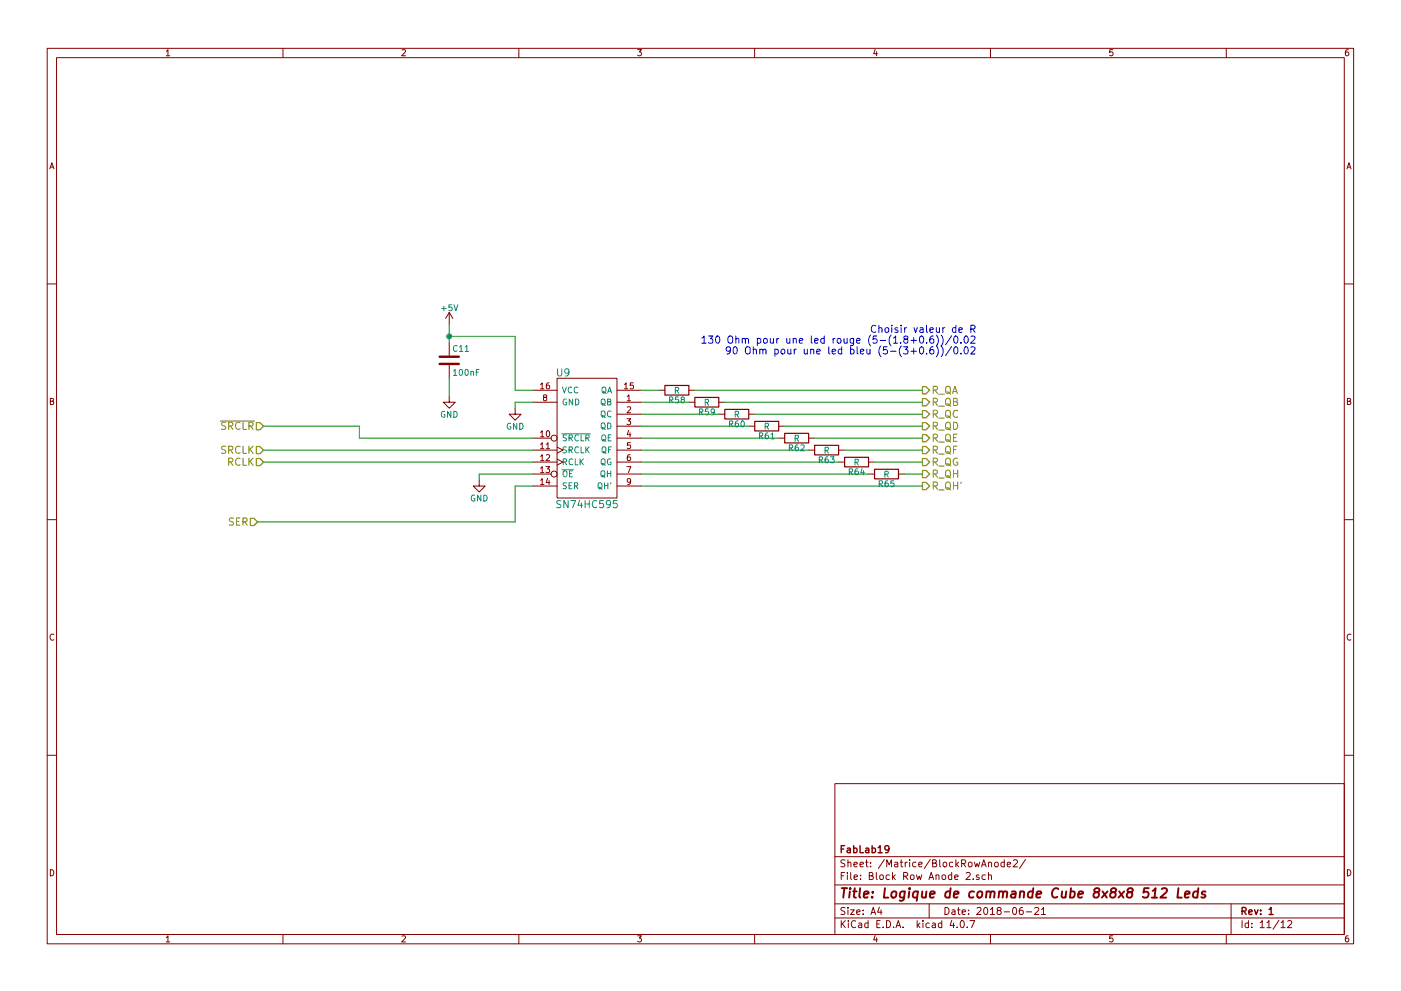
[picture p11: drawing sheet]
<svg xmlns="http://www.w3.org/2000/svg" width="297mm" height="210mm" viewBox="0 0 297 210" stroke-linecap="round" stroke-linejoin="round" font-family="sans-serif">
<g fill="none" stroke="#840000" stroke-width=".21">
<path d="M10 10.3h277v189.9h-277zM12 12.2h273v186.1h-273zM35.3 10.9l.3-.4v1.3M35.3 11.8h.7M60 10.3v1.9M85.2 10.6l.5-.1 .3 .4-.8 .9h.8M110 10.3v1.9M135.2 10.5h.8l-.4 .5 .3 .1 .1 .2-.1 .4-.2 .1-.5-.1M160 10.3v1.9M185.5 10.5l-.3 .9h.8M185.9 11v.8M210 10.3v1.9"/>
<path d="M235.9 10.5h-.6v.6h.6l.1 .5-.3 .2-.4-.1M260 10.3v1.9M285.9 10.5l-.4 .1-.2 .2-.1 .8 .3 .2 .4-.1 .1-.4-.1-.2-.4-.1-.3 .3M10.6 35.8l.4-1.3 .4 1.3M10.7 35.5h.6M285.6 35.8l.4-1.3 .4 1.3M285.7 35.5h.6M10 60.2h2M95.2 66.3v2.5M95.2 72.6v2.8M95.2 77.5v2.8M95.2 66.3l-.7 1.3"/>
<path d="M95.2 66.3l.8 1.3M285 60.2h2M10.7 85.1h.5l.1-.5-.6-.1v1.3h.5l.2-.4-.3-.3M95.2 84.1v1.2h1.3l-1.3 1.3-1.2-1.3h1.2M109.2 86.6v1.3h1.3l-1.3 1.2-1.3-1.2h1.3M113 85.3h5.1M113 93h3.8M113 95.5h5.1M113 98h5.1M113 82.8h5.1M114.6 91.7l.4-.3v1.3M114.6 94.3l.4-.4v1.3"/>
<path d="M114.6 96.8l.4-.3v1.2M114.6 99.4l.4-.4v1.3M114.6 81.6l.4-.4v1.3M114.6 92.7h.7M114.6 95.2h.7M114.6 97.7h.7M114.6 82.5h.7M115.4 84.3l-.2-.2 .1-.2h.6v.3l-.6 .1-.1 .3 .1 .3 .1 .1h.3l.2-.2v-.4l-.2-.1M115.7 99h.8l-.4 .5 .4 .1v.5l-.2 .2-.6-.2M115.8 94.3l.4-.4v1.3M115.8 96.6l.5-.1 .2 .3-.8 .9h.8M115.8 95.2h.7"/>
<path d="M115.9 91.5l.2-.1a.67 .67 0 0 1 .5 .6 .67 .67 0 0 1-.5 .7l-.3-.5zM116.4 81.2l-.3 .1-.2 .2-.1 .7 .3 .3 .4-.1-.1-.6-.3-.1-.3 .2M118.1 80.3h12.7v25.4h-12.7zM118.1 94.9l1.3 .6-1.3 .6M118.1 97.4l1.3 .6-1.3 .7M130.8 85.3h5.1M130.8 87.9h5.1M130.8 90.4h5.1M130.8 93h5.1M130.8 95.5h5.1M130.8 98h5.1M130.8 82.8h5.1"/>
<path d="M132.4 81.6l.3-.4v1.3M132.4 82.5h.7M132.9 88.8h.8l-.4 .5 .4 .1v.6l-.2 .1-.6-.1M132.9 99h.9l-.6 1.3M133 84.1l.3-.3v1.2M133 86.4l.5-.1 .2 .4-.8 .9h.8M133 85h.7M133.3 91.3l-.3 .9h.8M133.6 96.5h-.4l-.2 .3v.7l.2 .2 .5-.1-.1-.6-.4-.1-.2 .3M133.6 91.8v.9M133.7 93.9h-.7v.6h.7v.6l-.2 .1-.5-.1M134.3 81.2h-.6l-.1 .6h.7v.6l-.2 .1-.5-.1"/>
<path d="M139.7 82.8h1.3M146 85.3h1.3M146 82.8h1.3M152.4 85.3h1.3M152.4 87.9h1.3M158.7 87.9h1.3M158.7 90.4h1.3M165.1 90.4h1.3M165.1 93h1.3M171.4 93h1.3M171.4 95.5h1.3M177.8 95.5h1.3"/>
<path d="M177.8 98h1.3M184.1 98h1.3M285.7 85.1h.5l.1-.5-.6-.1v1.3h.5l.2-.4-.3-.3M10 110.3h2M101.6 101.8v1.3h1.3l-1.3 1.3-1.3-1.3h1.3M113 100.6h3.8M113 103.1h5.1M114.6 101.9l.4-.4v1.3M114.6 100.3h.7M114.6 102.8h.7M116.1 101.5l-.3 .9h.8M116.4 101.9v.9"/>
<path d="M130.8 100.6h5.1M130.8 103.1h5.1M133.7 102.1l-.2 .2h-.4l-.1-.7 .5-.1 .2 .3v.7l-.4 .3h-.2M184.1 100.6h1.3M190.5 100.6h1.3M285 110.3h2M11.4 134.6a.58 .58 0 0 0-.8 .6 .58 .58 0 0 0 .8 .5M286.4 134.6a.58 .58 0 0 0-.8 .6 .58 .58 0 0 0 .8 .5M10 160.2h2M177 166.3h108v32h-108zM285 160.2h2M10.7 184.5a.65 .65 0 0 1 .7 .7 .65 .65 0 0 1-.7 .6z"/>
<path d="M35.3 198.9l.3-.4v1.3M35.3 199.8h.7M60 198.3v1.9M85.2 198.6l.5-.1 .3 .4-.8 .9h.8M110 198.3v1.9M135.2 198.5h.8l-.4 .5 .3 .1 .1 .2-.1 .4-.2 .1-.5-.1M160 198.3v1.9M177 194.8h108M177 191.8h108M177 187.8h108M177 181.8h108M178.4 195.3v1.5"/>
<path d="M178.4 185.8h.5M178.6 196l.6 .8M179.1 185.1h-.7v1.5M179.1 192.6l-.5-.1-.3 .3 .1 .3 .7 .4v.4l-.2 .1-.6-.1M179.1 182.5l-.5-.1-.3 .3 .1 .3 .7 .4v.4l-.2 .1-.6-.1M179.2 195.3l-.8 .9M179.7 185.1v.2M179.7 185.6v1M179.8 192.5v.2M179.8 183.1l.2-.2 .4 .1v.9M179.8 182.4v1.5M179.8 193v1"/>
<path d="M179.9 195.3v.2M179.9 195.8v1M180.3 193h.8l-.8 1h.8M180.4 185.1v1.3l.2 .2M181.1 183.4l.7-.1-.1-.3-.4-.1-.2 .2v.7h.6M181.1 186.1l.7-.1-.1-.3-.4-.1-.2 .2 .1 .7h.5M181.4 195.5a.71 .71 0 0 0-1 .5 .71 .71 0 0 0 .8 .8l.2-.1M181.6 193.5l.7-.1v-.3l-.4-.1-.3 .2 .1 .7h.6M182.1 195.9h.6v.9M182.3 183.4l.8-.1-.1-.3-.4-.1-.3 .2 .1 .7h.6M182.4 186.5v.1M182.4 185.7v.1"/>
<path d="M182.7 196.2l-.7 .3 .2 .3 .5-.1M183 193.9v.1M183 193.1v.1M183.5 182.9h.6M183.7 182.4v1.3l.4 .2M184 195.9l-.4-.1-.3 .3 .1 .6 .2 .1 .4-.1M184 195.3v1.5M184.3 185.8l.7-.1v-.4l-.2-.2h-.5v1.5h.6l.2-.1 .1-.4-.4-.3M184.6 183.8v.1M184.6 183v.1M184.7 194l.4-1.5 .5 1.5M184.8 193.6h.7"/>
<path d="M185.5 198.5l-.3 .9h.8M185.8 185.1v1.3l.2 .2M185.9 199v.8M185.9 196h.5M186.4 192.5l-.3 1h.9M186.6 185.7l.2-.1 .4 .1 .1 .6-.1 .2-.4 .1-.2-.1zM186.6 195.3h-.7v1.5h.7M186.8 193v1M187.2 196.7v.1M187.5 182.3l-1.3 2M188 195.3a.76 .76 0 0 1 .8 .8 .76 .76 0 0 1-.8 .7zM188 183.9v-1.5l.5 1.1 .5-1.1v1.5"/>
<path d="M188.6 185.7l-.5-.1-.2 .3v.6l.2 .1 .5-.1M189.2 185.1v1.5M189.4 186l.4 .6M189.5 196.7v.1M189.7 183h.6v.9M189.8 185.6l-.6 .6M190 196.8l.4-1.5 .6 1.5M190.1 196.4h.7M190.3 183.3l-.7 .3 .3 .3 .4-.1M190.9 182.9h.5M191.1 182.4v1.3l.3 .2M191.5 196.7v.1"/>
<path d="M191.6 185.9l.7-.1 .2-.2-.1-.3-.2-.2h-.6v1.5M191.9 182.9v1M191.9 185.9l.6 .7M192.4 182.9l-.5 .3M192.9 182.4v.2M192.9 182.9v1M193.1 185.7l.2-.1 .4 .1 .1 .6-.1 .2-.4 .1-.2-.1zM194.2 183l-.4-.1-.3 .3 .1 .6 .2 .1 .4-.1M194.3 185.6l.3 1 .3-.7 .2 .7 .3-1M194.5 195.3v1.5M194.6 196.3l.4 .5M194.8 183.4l.7-.1v-.3l-.5-.1-.2 .2 .1 .7h.6"/>
<path d="M195 195.8l-.5 .6M195.7 195.3v.2M195.7 195.8v1M197 186.6l.4-1.5 .5 1.5M197 191.8v3M197 195.9l-.4-.1-.3 .3 .1 .6 .2 .1 .4-.1M197.1 186.2h.7M197.2 182.3l-1.2 2M197.7 195.9h.6v.9M197.7 183.1l.8-.1v-.4l-.3-.2h-.5v1.5h.6l.2-.1 .1-.4-.4-.3M198.3 196.2l-.7 .3 .2 .3 .5-.1M198.5 185.7l.2-.1 .3 .1 .1 .9"/>
<path d="M198.5 185.6v1M199.2 182.4v1.3l.2 .2M199.7 195.9l-.5-.1-.2 .3v.6l.2 .1 .5-.1M199.7 195.3v1.5M199.8 185.7l.2-.1 .4 .1 .1 .6-.1 .2-.4 .1-.2-.1zM200 183.1l.2-.2 .5 .2v.5l-.1 .2-.4 .1-.2-.1zM200.4 192.5a.76 .76 0 0 1 .8 .8 .76 .76 0 0 1-.8 .7zM201.8 185.7l-.5-.1-.2 .3v.6l.2 .1 .5-.1M201.8 185.1v1.5M201.8 195.2l-.4 1.1h1M201.9 193.1h.5l.1 .9M202 183l-.4-.1-.3 .3 .1 .6 .2 .1 .4-.1"/>
<path d="M202.2 195.8v1M202.4 186.1l.7-.1v-.3l-.5-.1-.2 .2 .1 .7h.6M202.5 193.4l-.7 .3 .2 .3 .5-.1M202.7 182.4v1.5M202.8 183.4l.5 .5M202.9 196.7v.1M203 193h.6M203.2 192.5v1.3l.4 .2M203.3 182.9l-.6 .6M203.8 195.4l.1-.1a.8 .8 0 0 1 .6 .8 .8 .8 0 0 1-.6 .7 .97 .97 0 0 1-.1-1.4zM203.9 183.2l.7-.1 .1-.2v-.3l-.2-.2h-.6v1.5M204 193.5l.7-.1-.1-.3-.4-.1-.2 .2 .1 .7h.5"/>
<path d="M204.2 183.2l.5 .7M204.9 185.3l.5-.2 .3 .4-.9 1.1h.9M205.1 196.7v.1M205.4 193.9v.1M205.4 193.1v.1M205.4 183.1l.2-.2 .4 .2 .1 .5-.1 .2-.4 .1-.2-.1zM205.6 195.3h1.1l-.7 1.5M206.3 186.5v.1M206.6 182.9l.3 1 .3-.7 .2 .7 .3-1M207.1 192.7l.6-.2 .3 .5-.9 1h.9M207.6 185.7l-.4-.1-.2 .2 .1 .2 .5 .2v.3h-.6M208.1 183.9l.5-1.5 .5 1.5"/>
<path d="M208.2 183.5h.7M208.7 192.7l.2-.2a.8 .8 0 0 1 .5 .8 .8 .8 0 0 1-.5 .7l-.3-.5zM208.9 185.7l-.4-.1-.3 .3 .1 .6 .2 .1 .4-.1M209.6 185.7l.2-.1 .4 .1v.9M209.6 185.1v1.5M209.6 183.1l.2-.2 .4 .1v.9M209.6 182.9v1M210 193l.4-.5v1.5M210 194h.8M210 198.3v1.9M210.9 183.1l.3-.2 .4 .2 .1 .5-.2 .2-.3 .1-.3-.1zM211.7 193.2l-.3-.3 .1-.2 .2-.2 .4 .1 .2 .2-.1 .2-.5 .2-.3 .3v.2l.3 .3h.3l.3-.3v-.2l-.3-.3"/>
<path d="M212.9 193.5h1.1M212.9 183l-.4-.1-.3 .3 .1 .6 .2 .1 .4-.1M212.9 182.4v1.5M213.6 183.4l.7-.1-.1-.3-.4-.1-.2 .2v.7h.6M214.8 192.7l.2-.2a.8 .8 0 0 1 .6 .8 .8 .8 0 0 1-.6 .7l-.3-.5zM214.9 182.6l.5-.2 .3 .4-.9 1.1h.9M216.8 192.5l-.4 .1a1.11 1.11 0 0 0-.1 1.3l.4 .1 .2-.1 .1-.5-.3-.3-.4 .1-.2 .2M217.4 182.3l-1.2 2M217.6 193.5h1.1M219.4 192.7l.6-.2 .2 .5-.9 1h.9M220.8 193l.4-.5v1.5M220.8 194h.9"/>
<path d="M235.9 198.5h-.6v.7l.6-.1 .1 .5-.3 .2-.4-.1M260 198.3v1.9M261 191.8v6.5M263.3 195.3v1.5M264.7 195.9l-.4-.1-.3 .3 .1 .6 .2 .1 .4-.1M264.7 195.3v1.5M265.4 196.7v.1M265.4 195.9v.1M267.2 195.8l.4-.5v1.5M267.2 196.8h.8M268.6 195.8l.4-.5v1.5M268.6 196.8h.9"/>
<path d="M271.2 195.2l-1.3 2M271.6 195.8l.4-.5v1.5M271.6 196.8h.9M273 195.5l.6-.2 .3 .5-1 1h1M285.7 184.5a.65 .65 0 0 1 .7 .7 .65 .65 0 0 1-.7 .6zM285.9 198.5l-.4 .1-.2 .3-.1 .7 .3 .2 .4-.1 .1-.4-.1-.2-.4-.1-.3 .3"/>
<circle cx="117.5" cy="93" r=".63"/>
<circle cx="117.5" cy="100.6" r=".63"/>
</g>
<g fill="none" stroke="#840000" stroke-width=".3">
<path d="M179.1 179.4h-.7v1.5M181 179.4v1.5M182.3 179.4v1.5h.8M184.9 179.4v1.5M186.2 179.9l.4-.5v1.5M178.4 180.1h.5M179.7 180h.5l.1 .9M180.3 180.3l-.7 .3 .2 .3 .5-.1M181 180l.4-.1 .3 .3-.1 .6h-.6M183.6 180h.5l.1 .9M184.2 180.3l-.7 .3 .2 .3 .5-.1M184.9 180l.4-.1 .3 .3-.1 .6h-.6"/>
<path d="M186.2 180.9h.8M188.5 180.1l-.3 .3h-.3l-.3-.3v-.4l.3-.3h.3l.3 .3a1.01 1.01 0 0 1-.5 1.2h-.2M263.3 193.3l.8-.1 .1-.2-.1-.3-.2-.2h-.6v1.5M263.7 193.3l.5 .7M264.8 193.5l.7-.1-.1-.3-.4-.1-.2 .2v.7h.6M266 193l.3 1 .4-1M267.3 193.9v.1M267.3 193.1v.1M269.1 193l.4-.5v1.5M269.1 194h.8"/>
</g>
<g fill="none" stroke="#840000" stroke-width=".41">
<path d="M178.5 188.4h1.1M179 188.4l-.2 2M180.2 189.1l-.2 1.3M180.3 188.4l-.1 .2 .2-.1-.1-.1-.1 .2M180.9 189.1h.7M181.2 188.4l-.2 1.8 .1 .1 .4 .1M182.4 188.4l-.2 1.8 .2 .2M183.2 189.8l.9-.2v-.4l-.6-.1-.3 .3v.9h.7M184.9 190.3v.1M185.1 189.2l-.1 .2-.1-.1 .2-.1-.1 .2M187.6 188.4l-.2 2h.9M189.2 189.3l.3-.2 .5 .2v.8l-.4 .3-.6-.1z"/>
<path d="M191.8 189.1l-.3 1.8a.53 .53 0 0 1-.7 .1M191.8 189.2l-.2-.1a.67 .67 0 0 0-.8 .4v.8l.3 .1 .6-.1M192.8 189.1l-.2 1.3M192.9 188.4l-.1 .2 .2-.1-.1-.1-.1 .2M194.6 189.2l-.2-.1a.67 .67 0 0 0-.8 .4v.8l.3 .1 .6-.1M194.6 189.1l-.2 2M195.6 189.1l-.1 1.2 .5 .1 .3-.1M196.4 189.1l-.1 1.3M197.2 189.8l1-.2-.1-.4-.6-.1-.3 .3v.9h.8M201.5 189.2l-.2-.1a.67 .67 0 0 0-.8 .4v.8l.2 .1 .6-.1M201.5 188.4l-.2 2M202.2 189.8l1-.2v-.4l-.6-.1-.3 .3v.9h.7"/>
<path d="M206.5 189.2l-.2-.1a.67 .67 0 0 0-.8 .4v.8l.3 .1 .6-.1M207.4 189.3l.3-.2 .5 .2v.8l-.4 .3-.6-.1zM209.2 189.3l.3-.2 .5 .1-.1 1.2M209.2 189.1l-.2 1.3M210 189.4a.52 .52 0 0 1 .8-.2v1.2M211.8 189.3l.3-.2 .5 .1v1.2M211.9 189.1l-.2 1.3M212.7 189.4a.52 .52 0 0 1 .8-.2l-.1 1.2M214.5 189.2h.8l-.1 1.2M215.3 189.6l-.7 .1a.4 .4 0 0 0-.3 .3 .4 .4 0 0 0 .3 .4l.6-.1M216.3 189.3l.3-.2 .5 .1-.1 1.2M216.3 189.1l-.1 1.3"/>
<path d="M219 189.2l-.2-.1a.67 .67 0 0 0-.8 .4v.8l.3 .1 .5-.1M219.1 188.4l-.3 2M219.8 189.8l1-.2-.1-.4-.6-.1-.3 .3v.9h.7M224.4 188.6a.87 .87 0 0 0-1 0 .87 .87 0 0 0-.4 1 .69 .69 0 0 0 .3 .8 .69 .69 0 0 0 .9-.1M225.2 189.1l-.1 1.2 .5 .1 .3-.1M226.1 189.1l-.2 1.3M227 189.2l.6-.1 .2 .2-.1 1a.67 .67 0 0 1-.9 0M227.1 188.4l-.3 2M228.6 189.8l1-.2v-.4l-.6-.1-.3 .3v.9h.7M232.3 189.3l-.2-.2-.1-.3a.66 .66 0 0 1 1-.3l.1 .3-.1 .3-.7 .2-.4 .4v.6l.7 .1a.68 .68 0 0 0 .3-1l-.2-.1M233.8 189.1l.9 1.3M234.8 189.1l-1.2 1.3"/>
<path d="M235.8 189.3l-.2-.2-.1-.3a.66 .66 0 0 1 1-.3l.2 .3-.2 .3-.7 .2-.4 .4v.6l.7 .1a.68 .68 0 0 0 .3-1l-.2-.1M237.3 189.1l.9 1.3M238.4 189.1l-1.3 1.3M239.4 189.3l-.3-.2v-.3a.66 .66 0 0 1 1-.3l.1 .3-.1 .3-.7 .2-.5 .4 .1 .6 .6 .1a.68 .68 0 0 0 .4-1l-.2-.1M243.6 188.4h-1l-.2 1 .3-.2 .7 .1 .1 .3-.2 .7-.2 .1h-.5l-.3-.1M244.2 190.4h1.1M244.4 189l.6-.6-.2 2M246.3 188.6l.3-.2h.5l.2 .1 .1 .5-1.4 1.4h1.2M249.9 188.4l-.3 2h1M251.2 189.8l1-.2v-.4l-.6-.1-.3 .3v.9h.7M254 189.2l-.2-.1a.67 .67 0 0 0-.8 .4v.8l.3 .1 .5-.1M254.1 188.4l-.3 2"/>
<path d="M255.6 189.2l-.5-.1-.3 .4 .2 .3 .5 .1 .1 .3-.2 .1h-.7"/>
</g>
<g fill="none" stroke="#008484" stroke-width=".21">
<path d="M93.6 65.5h1M94.1 65v.9M95.8 64.7h-.6l-.1 .5h.7v.6l-.2 .1-.5-.1M96.1 78.7l.4-.3v1.2M96.1 79.6h.8M96.2 64.7l.4 1.2 .5-1.2M96.9 73.4a.56 .56 0 0 0-.8 .5 .56 .56 0 0 0 .8 .5M97.4 73.7l.4-.4v1.3M97.4 74.6h.7M97.5 78.5l.1-.1a.67 .67 0 0 1 .5 .6 .67 .67 0 0 1-.5 .6l-.2-.4zM98.6 73.7l.4-.4v1.3M98.6 74.6h.7"/>
<path d="M98.7 78.5l.2-.1a.67 .67 0 0 1 .4 .6 .67 .67 0 0 1-.4 .6l-.3-.4zM99.8 78.9l.2-.1 .3 .1 .1 .7M99.8 78.8v.8M101 79h.4M101.6 78.4h-.6v1.2M118.2 78.3v1.2l.3 .3h.3l.3-.3v-1.2M120.6 78.9l-.3 .3h-.3l-.3-.3 .1-.5 .5-.1a.96 .96 0 0 1-.1 1.5h-.3M94.3 87.3a.59 .59 0 0 0-.7 .6 .59 .59 0 0 0 .7 .6v-.5h-.2M95.6 87.3v1.2l-.7-1.2v1.2M96.2 87.3a.64 .64 0 0 1 .7 .6 .64 .64 0 0 1-.7 .6zM108.3 89.9a.59 .59 0 0 0-.8 .5 .59 .59 0 0 0 .8 .6v-.5h-.2M109.6 89.8v1.3l-.7-1.3v1.3"/>
<path d="M110.2 89.8a.64 .64 0 0 1 .7 .6 .64 .64 0 0 1-.7 .7zM119.1 92h6.1M119.1 99.7h2.5M119.3 82.1l.4 1.3 .4-1.3M119.4 98l.6-.1 .1-.4-.7-.1v1.2M119.7 98l.4 .6M120.1 84.7a.59 .59 0 0 0-.7 .6 .59 .59 0 0 0 .7 .5v-.4h-.2M120.1 92.3h-.6l-.1 .5a.54 .54 0 0 1 .6 .6l-.1 .1h-.5M120.1 94.9h-.6l-.1 .4a.54 .54 0 0 1 .6 .7l-.1 .1-.5-.1M120.6 92.9h.7v-.5l-.7-.1v1.2M120.6 95.5l.7-.1v-.5l-.7-.1v1.3M121 92.9l.4 .6"/>
<path d="M121 95.5l.4 .6M121.2 82.2a.56 .56 0 0 0-.7 .5 .56 .56 0 0 0 .7 .6M121.4 99.9h-.6v1.3h.6M121.4 84.7v1.2l-.7-1.2v1.2M121.4 97.5a.56 .56 0 0 0-.8 .5 .56 .56 0 0 0 .8 .5M122 97.4v1.2h.6M122 84.7a.64 .64 0 0 1 .7 .6 .64 .64 0 0 1-.7 .6zM122.5 82.2a.56 .56 0 0 0-.8 .5 .56 .56 0 0 0 .8 .6M122.6 92.4a.56 .56 0 0 0-.7 .5 .56 .56 0 0 0 .7 .5M122.6 94.9a.56 .56 0 0 0-.7 .5 .56 .56 0 0 0 .7 .6M123 97.4v1.2M123.2 97.9l.5 .7"/>
<path d="M123.2 92.3v1.2h.6M123.2 94.8v1.3h.6M123.7 97.4l-.7 .7M124.2 92.9h.6l.1-.5-.7-.1v1.2M124.2 94.8v1.3M124.4 95.3l.5 .8M124.5 92.9l.4 .6M124.9 94.8l-.7 .7M127.5 84.8l.2-.1h.4l.2 .8a.42 .42 0 0 1-.2 .4 .42 .42 0 0 1-.5-.1l-.1-.3zM127.5 87.4l.2-.2h.4l.2 .8a.42 .42 0 0 1-.2 .4 .42 .42 0 0 1-.5 0l-.1-.4zM127.5 89.9l.2-.2 .4 .1 .2 .8a.42 .42 0 0 1-.2 .4 .42 .42 0 0 1-.5-.1l-.1-.3zM127.5 97.5l.2-.1h.4l.2 .8a.42 .42 0 0 1-.2 .4 .42 .42 0 0 1-.5-.1l-.1-.3z"/>
<path d="M127.6 92.5l.3-.2h.3l.2 .8a.42 .42 0 0 1-.2 .4 .42 .42 0 0 1-.4 0l-.2-.4zM127.7 85.6l.6 .4M127.7 88.2l.6 .4M127.7 90.7l.6 .4M127.7 95l.2-.2 .4 .1 .2 .8a.42 .42 0 0 1-.2 .3 .42 .42 0 0 1-.5 0l-.2-.3zM127.7 98.3l.6 .4M127.7 82.3l.2-.2 .4 .1 .2 .8a.42 .42 0 0 1-.2 .3 .42 .42 0 0 1-.5 0l-.2-.3zM127.8 93.2l.7 .4M127.9 95.8l.6 .4M127.9 83.1l.6 .4M128.8 99.9v1.3M128.8 85.2l.6-.1v-.3l-.6-.1v1.2h.5l.2-.4-.2-.3"/>
<path d="M128.8 89.7a.64 .64 0 0 1 .7 .7 .64 .64 0 0 1-.7 .6zM128.8 83.4l.4-1.3 .5 1.3M129 92.9h.4M129 83h.5M129 95.4h.4M129.5 97.4a.59 .59 0 0 0-.7 .6 .59 .59 0 0 0 .7 .5v-.4h-.2M129.5 99.9v1.3M129.5 87.3a.56 .56 0 0 0-.7 .5 .56 .56 0 0 0 .7 .5M129.6 92.3h-.6v1.2h.6M129.6 94.8h-.6v1.3M142 84.9l.6-.1v-.5l-.6-.1v1.3M142.3 84.9l.4 .6"/>
<path d="M143.2 82.8h.6v-.5l-.6-.1v1.3M143.5 82.8l.4 .7M143.8 84.2h-.6v.6h.6v.6l-.1 .1-.5-.1M144.6 84.8l-.2-.3v-.2h.7v.3l-.6 .2-.1 .2v.4l.2 .1h.3l.2-.3v-.3l-.2-.1M148.3 87.4l.6-.1 .1-.4-.7-.1v1.2M148.6 87.4l.4 .6M149.5 85.4l.6-.1 .1-.5-.7-.1v1.3M149.8 85.4l.4 .6M150.2 86.8h-.6l-.1 .5h.7v.6l-.2 .1-.5-.1M151.5 87.3l-.3 .2h-.3l-.1-.6 .4-.1 .3 .2-.1 .7-.3 .3h-.2M154.7 90l.6-.1v-.5l-.6-.1v1.3M155 90l.4 .6"/>
<path d="M155.9 87.9h.6v-.5l-.6-.1v1.2M156.2 87.9l.4 .6M156.5 89.3l-.4 .1-.2 .2v.7l.2 .3 .4-.2v-.6h-.4l-.2 .2M157.2 89.4l.2-.1a.67 .67 0 0 1 .4 .6 .67 .67 0 0 1-.4 .7l-.3-.5zM161 92.5l.6-.1 .1-.5-.7-.1v1.3M161.3 92.5l.4 .6M162.2 90.5l.6-.1 .1-.5-.7-.1v1.3M162.5 90.5l.4 .6M162.8 91.8l-.3 .1-.2 .2-.1 .8 .3 .2 .4-.1-.1-.6-.3-.1-.3 .3M163.4 92.2l.4-.4v1.3M163.4 93.1h.8M167.4 95h.6v-.5l-.6-.1v1.3"/>
<path d="M167.7 95l.4 .7M168.6 93l.6-.1v-.4l-.6-.2v1.3M168.9 93l.4 .6M169.2 94.4h-.4l-.2 .3v.7l.2 .3 .4-.2v-.6h-.4l-.2 .2M169.8 94.5l.5-.1 .2 .3-.8 1h.8M173.7 97.6l.6-.1 .1-.5-.7-.1v1.3M174 97.6l.4 .6M174.9 95.5h.6l.1-.5-.7-.1v1.3M175.2 95.5l.4 .7M175.5 96.9l-.3 .1-.2 .2-.1 .7 .3 .3 .4-.1-.1-.6-.3-.1-.3 .2M176.1 96.9h.8l-.5 .5 .4 .1v.6l-.2 .1-.5-.1M181.3 98.1l.6-.1v-.5l-.6-.1v1.3"/>
<path d="M181.6 98.1l.4 .6M181.9 99.5h-.4l-.2 .3v.7l.2 .2 .4-.1v-.6l-.4-.1-.2 .3M182.8 99.4l-.3 .9h.8M183.1 99.9v.8M100.6 105.1a.59 .59 0 0 0-.7 .6 .59 .59 0 0 0 .7 .5l.1-.4h-.2M102 105v1.3l-.8-1.3v1.3M102.6 105a.64 .64 0 0 1 .7 .7 .64 .64 0 0 1-.7 .6zM118.9 106.3l-.6-.1-.2 .1v.5l.7 .3 .1 .3-.3 .3-.6-.1M119.4 100.1l.3-.2h.3l.2 .8a.42 .42 0 0 1-.2 .4 .42 .42 0 0 1-.4 0l-.2-.4zM120.1 102.5h-.6l-.1 .4a.54 .54 0 0 1 .6 .7l-.1 .1-.5-.1M120.4 106.2v1.5l-.8-1.5v1.5M120.6 103h.5"/>
<path d="M120.8 100.5h.4M121 106.2h1l-.6 1.5M121.3 102.4h-.7v1.3h.7M121.8 103.1l.6-.1 .1-.5-.7-.1v1.3M122.1 103.1l.4 .6M122.9 106.1l-.4 1.1h1M123.3 106.7v1M124.1 106.2v1.5M124.1 106.9h.8M124.9 106.2v1.5M126.5 106.3a.72 .72 0 0 0-1 .5 .72 .72 0 0 0 .7 .9l.3-.1M126.8 102.6l.3-.2 .4 .1 .1 .8a.42 .42 0 0 1-.2 .4 .42 .42 0 0 1-.4-.1l-.2-.3z"/>
<path d="M127 103.4l.7 .4M127.5 100.1l.2-.2h.4l.1 .8a.42 .42 0 0 1-.2 .4 .42 .42 0 0 1-.4 0l-.2-.4zM127.6 100.9l.7 .4M127.9 106.2h-.7l-.1 .7 .2-.1 .5 .1 .2 .5-.3 .3-.6-.1M128.2 102.4v1.3M128.2 103h.7M128.8 100.5h.7M128.9 102.4v1.3M129.4 106.9l-.3 .2h-.2l-.4-.2 .1-.6 .5-.1a.96 .96 0 0 1-.1 1.5h-.3M129.5 102.4l-.1 .3M130.8 106.2h-.7l-.1 .7 .2-.1 .5 .1 .2 .5-.3 .3-.6-.1M180.1 100.1l.6-.1v-.4l-.6-.1v1.2"/>
<path d="M180.4 100.1l.4 .6M186.4 102.7l.6-.1 .1-.5-.7-.1v1.3M186.7 102.7l.4 .6M187.6 100.6h.6l.1-.5-.7-.1v1.2M187.9 100.6l.4 .6M188.2 102l-.3 .1-.2 .2-.1 .7 .3 .3 .4-.2-.1-.6h-.3l-.3 .2M189.5 102h-.6l-.1 .6h.7v.5l-.2 .2-.5-.2"/>
</g>
<path d="M93.2 77.2h4.1M93.2 75.7h4.1" fill="none" stroke="#840000" stroke-width=".51"/>
<g fill="none" stroke="#848400" stroke-width=".21">
<path d="M46.7 89.3h7.2M47.9 94.7h-.6l-.3 .1v.4l.7 .3 .2 .4-.4 .3-.5-.1M47.9 89.7l-.6-.1-.3 .3 .1 .3 .7 .3v.5l-.3 .1-.5-.1M48.5 95.5l.7-.1 .2-.2-.1-.4-.2-.1h-.6v1.5M48.5 98l.7-.1 .2-.2-.1-.3-.2-.2h-.6v1.5M48.5 90.4l.7-.1 .2-.2-.1-.4-.2-.1h-.6v1.5M48.9 95.5l.5 .7M48.9 98l.5 .7M48.9 90.4l.5 .7M50.9 94.8a.72 .72 0 0 0-1 .5 .72 .72 0 0 0 .7 .9l.3-.2M50.9 97.4a.72 .72 0 0 0-1 .4 .72 .72 0 0 0 .7 .9l.3-.1M50.9 89.7a.72 .72 0 0 0-1 .5 .72 .72 0 0 0 .7 .9l.3-.1"/>
<path d="M51.5 94.7v1.5h.8M51.5 97.2v1.5h.8M51.5 89.6v1.5h.8M52.8 90.4l.7-.1 .2-.2-.1-.4-.2-.1h-.6v1.5M52.8 94.7v1.5M52.8 97.2v1.5M53 95.3l.7 .9M53 97.9l.7 .8M53.2 90.4l.5 .7M53.7 94.7l-.9 .8M53.7 97.2l-.9 .9M197.9 82.8l.7-.1 .2-.2-.1-.4-.2-.1h-.6v1.5"/>
<path d="M197.9 85.3l.7-.1 .2-.2-.1-.3-.2-.2h-.6v1.5M197.9 87.9l.7-.1 .2-.3-.1-.3-.2-.2h-.6v1.6M197.9 90.4l.7-.1 .2-.2-.1-.4-.2-.1h-.6v1.5M197.9 92.9h.7l.2-.3-.1-.3-.2-.2h-.6v1.5M197.9 95.5l.7-.1 .2-.2-.1-.4-.2-.1h-.6v1.5M197.9 98l.7-.1 .2-.2-.1-.3-.2-.2h-.6v1.5M198.2 82.8l.6 .7M198.2 85.3l.6 .7M198.2 87.9l.6 .7M198.2 90.4l.6 .7M198.2 92.9l.6 .7M198.2 95.5l.6 .7"/>
<path d="M198.2 98l.6 .7M199 83.6h1.2M199 86.2h1.2M199 88.7h1.2M199 91.3h1.2M199 93.8h1.2M199 96.3h1.2M199 98.9h1.2M200.6 82.2a.5 .5 0 0 1 .5-.2 .5 .5 0 0 1 .4 .5l-.1 .8-.3 .2a.53 .53 0 0 1-.6-.5zM200.6 84.7a.5 .5 0 0 1 .5-.2 .5 .5 0 0 1 .4 .5l-.1 .8-.3 .2a.53 .53 0 0 1-.6-.5zM200.6 87.3a.5 .5 0 0 1 .5-.3 .5 .5 0 0 1 .4 .5l-.1 .9-.3 .2a.53 .53 0 0 1-.6-.5zM200.6 92.3a.5 .5 0 0 1 .5-.2 .5 .5 0 0 1 .4 .5l-.1 .8-.3 .2a.53 .53 0 0 1-.6-.5z"/>
<path d="M200.6 94.9a.5 .5 0 0 1 .5-.2 .5 .5 0 0 1 .4 .5l-.1 .8-.3 .2a.53 .53 0 0 1-.6-.5zM200.6 97.4a.5 .5 0 0 1 .5-.2 .5 .5 0 0 1 .4 .5l-.1 .8-.3 .2a.53 .53 0 0 1-.6-.5zM200.6 100a.5 .5 0 0 1 .5-.3 .5 .5 0 0 1 .4 .5l-.1 .9-.3 .2a.53 .53 0 0 1-.6-.5zM200.7 89.7a.5 .5 0 0 1 .5-.1 .5 .5 0 0 1 .3 .5l-.1 .8-.3 .2a.53 .53 0 0 1-.6-.5v-.5zM200.8 83.1l.8 .5M200.8 85.7l.8 .5M200.8 88.2l.8 .5M200.8 90.7l.8 .6M200.8 93.3l.8 .5M200.8 95.8l.8 .5M200.8 98.4l.8 .5M202 83.5l.5-1.5 .5 1.5"/>
<path d="M202.1 83.1h.7M202.2 85.2h.6l.2-.3-.1-.2-.7-.2v1.5h.5l.3-.3v-.2l-.3-.3M202.2 89.6a.77 .77 0 0 1 .9 .7 .77 .77 0 0 1-.9 .8zM202.2 92.9h.5M202.2 95.4h.5M202.2 99.7v1.6M202.9 92.1h-.7v1.5h.7M202.9 94.7h-.7v1.5M203 97.3a.71 .71 0 0 0-.9 .7 .71 .71 0 0 0 .9 .6v-.5h-.3M203 87.2a.72 .72 0 0 0-1 .5 .72 .72 0 0 0 .7 .9l.3-.2M203 99.7v1.6M49.5 110l-.6-.1-.3 .3 .2 .4 .6 .2v.5l-.2 .1-.6-.1"/>
<path d="M50.1 110.6h.5M50.9 109.9h-.8v1.5h.8M51.5 110.7l.7-.1 .2-.2-.1-.3-.2-.2h-.6v1.5M51.9 110.7l.5 .7M197.9 100.6l.7-.1 .2-.3-.1-.3-.2-.2h-.6v1.6M197.9 103.1l.7-.1 .2-.2-.1-.4-.2-.1h-.6v1.5M198.2 100.6l.6 .7M198.2 103.1l.6 .7M199 101.4h1.2M199 104h1.2M200.6 102.5a.5 .5 0 0 1 .5-.2 .5 .5 0 0 1 .4 .5l-.1 .8-.3 .2a.53 .53 0 0 1-.6-.5zM200.8 100.9l.8 .5"/>
<path d="M200.8 103.4l.8 .6M202.2 102.3v1.5M202.2 100.5h.8M202.2 103h.8M203 102.3v1.5M203.8 102.3l-.1 .3"/>
</g>
<g fill="none" stroke="#848400" stroke-width=".25">
<path d="M54.4 94.7h.7l.8 .8-.8 .8h-.7zM54.4 97.3h.7l.8 .7-.8 .8h-.7zM54.4 89.7h.7l.8 .7-.8 .8h-.7zM195.6 82h.7l.8 .8-.8 .8h-.7zM195.6 84.6h.7l.8 .7-.8 .8h-.7zM195.6 87.1h.7l.8 .8-.8 .7h-.7zM195.6 89.7h.7l.8 .7-.8 .8h-.7zM195.6 92.2h.7l.8 .8-.8 .7h-.7zM195.6 94.7h.7l.8 .8-.8 .8h-.7zM195.6 97.3h.7l.8 .7-.8 .8h-.7zM195.6 99.8h.7l.8 .8-.8 .7h-.7zM53.1 110h.7l.8 .7-.8 .8h-.7z"/>
<path d="M195.6 102.4h.7l.8 .7-.8 .8h-.7z"/>
</g>
<path d="M141 81.8h5v2h-5zM147.3 84.3h5.1v2.1h-5.1zM153.7 86.9h5v2h-5zM160 89.4h5.1v2h-5.1zM166.4 91.9h5v2.1h-5zM172.7 94.5h5.1v2h-5.1zM179.1 97h5v2.1h-5zM185.4 99.6h5.1v2h-5.1z" fill="none" stroke="#840000" stroke-width=".25"/>
<g fill="none" stroke="#008400" stroke-width=".21">
<path d="M95.2 71.4h14v11.4h3.8M95.2 68.8v3.8M55.9 90.4h20.3v2.6h36.8M55.9 95.5h57.1M55.9 98h57.1M95.2 80.3v3.8M113 85.3h-3.8v1.3M135.9 85.3h10.1M135.9 82.8h3.8M135.9 87.9h16.5M135.9 90.4h22.8M135.9 93h29.2"/>
<path d="M135.9 95.5h35.5M135.9 98h41.9M147.3 82.8h48.3M153.7 85.3h41.9M160 87.9h35.6M166.4 90.4h29.2M172.7 93h22.9M179.1 95.5h16.5M185.4 98h10.2M113 103.1h-3.8v7.6h-54.6M113 100.6h-11.4v1.2M135.9 100.6h48.2"/>
<path d="M135.9 103.1h59.7M191.8 100.6h3.8"/>
</g>
<circle cx="95.3" cy="71.4" r=".51" fill="#008400" stroke="#008400" stroke-width=".25"/>
<g fill="none" stroke="#0000c2" stroke-width=".21">
<path d="M148.8 71.7l.5-.4v1.5M148.8 72.8h.9M150.2 71.3h1l-.6 .6 .6 .3-.1 .5-.2 .1-.7-.1M151.9 71.4l.2-.1a.81 .81 0 0 1 .5 .8 .81 .81 0 0 1-.5 .7l-.2-.1-.2-.5zM154.6 71.4a.5 .5 0 0 1 .5-.1 .5 .5 0 0 1 .2 .5v.8l-.3 .2a.53 .53 0 0 1-.7-.5v-.5zM154.9 74.2l-.3 .3h-.3l-.3-.3 .1-.5 .5-.1a.96 .96 0 0 1-.2 1.5h-.3M155.7 73.7l.1-.1a.81 .81 0 0 1 .5 .7 .81 .81 0 0 1-.5 .8 .98 .98 0 0 1-.1-1.4zM156 72l.1-.1a.36 .36 0 0 1 .6 .1v.8M156 71.3v1.5M157.4 72l.1-.1a.36 .36 0 0 1 .5 .1v.8M157.4 71.8v1M158 72a.35 .35 0 0 1 .4-.2 .35 .35 0 0 1 .3 .2v.8"/>
<path d="M158.3 73.7a.5 .5 0 0 1 .5-.1 .5 .5 0 0 1 .3 .5l-.1 .8-.3 .2a.53 .53 0 0 1-.7-.5v-.5zM159.7 74.2h.1a.36 .36 0 0 1 .6 .1v.8M159.7 73.6v1.5M160.6 71.9l.4-.1 .3 .3-.1 .6h-.6M160.6 71.8v1.5M161.1 74.2h.1a.36 .36 0 0 1 .5 .1v.8M161.1 74.1v1M161.7 74.3a.35 .35 0 0 1 .4-.2 .35 .35 0 0 1 .3 .2v.8M162 71.9l.4-.1 .3 .3v.4l-.3 .3-.5-.3zM163.3 71.8l.1 .9 .4 .1 .2-.1M164 71.8v1M164.3 74.2l.4-.1 .3 .3-.1 .6h-.6"/>
<path d="M164.3 74.1v1.5M164.7 71.8v1M165.1 71.8l-.4 .3M165.7 74.2l.4-.1 .3 .3v.4l-.3 .3-.5-.3zM166.8 71.8l.1 .9 .3 .1 .3-.1M167 74.1l.1 .9 .4 .1 .2-.2M167.5 71.8v1M167.7 74.1v1M168.2 72v-.1a.36 .36 0 0 1 .6 .1v.8M168.2 71.8v1M168.4 74.1v1M168.8 74.1l-.4 .3"/>
<path d="M169.5 72.3l.7-.1-.1-.3-.4-.1-.2 .2v.7h.6M170.5 74.1l.1 .9 .3 .1 .3-.2M171.2 74.1v1M171.9 74.2h.1a.36 .36 0 0 1 .5 .1v.8M171.9 74.1v1M172 71.3v1.3l.2 .2M172.7 72.3l.8-.1-.1-.3-.5-.1-.2 .2 .1 .7h.6M173.2 74.6l.7-.2-.1-.2-.4-.1-.2 .2 .1 .7h.5M174.8 71.9l-.5-.1-.3 .3 .2 .6h.6M174.8 71.3v1.5M175.7 73.6v1.3l.2 .2M176.4 74.6l.8-.2-.1-.2-.4-.1-.3 .2 .1 .7h.6"/>
<path d="M176.6 71.8v1M177.1 71.8l-.5 .3M177.6 72l.2-.2 .4 .2 .1 .5-.1 .2-.4 .1-.2-.1zM178.5 74.2l-.5-.1-.3 .3 .2 .6h.6M178.5 73.6v1.5M178.9 71.8l.1 .9 .4 .1 .2-.1M179.6 71.8v1M180.3 74.2l.5-.1 .3 .3-.2 .6h-.6M180.3 73.6v1.5M181 71.8v1.2l-.3 .3-.4-.1M181 71.9l-.5-.1-.3 .3 .2 .6h.6M181.6 72.3l.7-.1v-.3l-.5-.1-.2 .2 .1 .7h.6"/>
<path d="M181.7 73.6v1.3l.2 .2M182.4 74.6l.8-.2-.1-.2-.4-.1-.3 .2 .1 .7h.6M183.8 74.1l.1 .9 .3 .1 .3-.2M184.5 74.1v1M184.6 71.1a1.75 1.75 0 0 0 0 2.3M185.7 69.2a.72 .72 0 0 0-1 .5 .72 .72 0 0 0 .7 .8l.3-.1M185.9 71.3h-.7l-.1 .7 .2-.1 .5 .1 .2 .5-.3 .3-.6-.1M186.3 69.7l.1-.1a.36 .36 0 0 1 .6 .1v.8M186.3 69v1.5M186.6 72.2h1.2M186.8 73.4a1.75 1.75 0 0 0 0 2.3M187.7 69.7l.2-.2 .5 .2v.6l-.1 .2h-.4l-.2-.1z"/>
<path d="M188.1 73.6h-.7l-.1 .7 .2-.1h.5l.2 .6-.3 .3-.6-.2M188.8 74.5h1.2M188.9 71.1a1.75 1.75 0 0 0 0 2.3M189.1 69v.2M189.1 69.5v1M189.4 71.7l.5-.4v1.5M189.4 72.8h.9M190.3 69.6l-.3-.1-.3 .2 .1 .2 .5 .2v.4h-.6M191 72.7v.1M191.1 69v.2M191.1 69.5v1M191.1 73.4a1.75 1.75 0 0 0 0 2.3"/>
<path d="M191.6 73.6h.9l-.5 .6 .5 .2-.1 .5-.2 .2-.6-.2M191.8 69.5v1M191.9 72l-.3-.4 .1-.2 .2-.1 .5 .1 .1 .2-.1 .2-.6 .2-.2 .2v.3l.3 .3h.3l.3-.3v-.3l-.3-.2M192.2 69.5l-.4 .3M193.1 72.2h1.2M193.1 74.5h1.2M193.7 71.6v1.2M193.7 73.9v1.2M193.8 69.5l.3 1 .4-1M195.1 69.6h.6v.9M195.1 71.4l.2-.1a.81 .81 0 0 1 .6 .8 .81 .81 0 0 1-.6 .7l-.2-.1-.2-.5zM195.1 73.7l.2-.1a.81 .81 0 0 1 .6 .7 .81 .81 0 0 1-.6 .8l-.2-.2-.2-.4z"/>
<path d="M195.7 69.9l-.6 .1a.3 .3 0 0 0 .1 .5h.5M196.4 69v1.3l.3 .2M196.5 72.7v.1M196.5 74.9v.2M197.2 70l.7-.1-.1-.3-.4-.1-.2 .2v.8h.6M197.9 71.3l-.5 .1a.99 .99 0 0 0 0 1.4l.5-.1 .1-.5-.3-.3h-.3l-.3 .3M197.9 73.6l-.5 .1a.99 .99 0 0 0 0 1.4l.5-.2 .1-.5-.3-.2h-.3l-.3 .2M198.5 69.5l.1 1h.4l.2-.1M198.5 71.1a1.75 1.75 0 0 1 0 2.3M198.5 73.4a1.75 1.75 0 0 1 0 2.3M199.2 69.5v1M199.5 71.1a1.75 1.75 0 0 1 0 2.3"/>
<path d="M199.5 73.4a1.75 1.75 0 0 1 0 2.3M199.9 69.5v1M200.3 69.5l-.4 .3M201.8 71.2l-1.3 2M201.8 73.5l-1.3 2M202.4 71.4l.2-.1a.81 .81 0 0 1 .5 .8 .81 .81 0 0 1-.5 .7 .98 .98 0 0 1-.2-1.4zM202.4 73.7l.2-.1a.81 .81 0 0 1 .5 .7 .81 .81 0 0 1-.5 .8 .98 .98 0 0 1-.2-1.4zM202.7 69.6l-.5-.1-.3 .3 .2 .7h.6M202.7 69v1.5M203.3 70l.7-.1v-.3l-.5-.1-.2 .2 .1 .8h.6M203.7 72.7v.1M203.7 74.9v.2"/>
<path d="M204.5 71.4l.3-.1a.81 .81 0 0 1 .5 .8 .81 .81 0 0 1-.5 .7l-.3-.1-.1-.5zM204.5 73.7l.3-.1a.81 .81 0 0 1 .5 .7 .81 .81 0 0 1-.5 .8l-.3-.2-.1-.4zM205.8 69.8l.8-.1 .1-.2v-.3l-.3-.2h-.6v1.5M205.8 71.4l.6-.1 .3 .4-.9 1.1h.9M205.8 73.7l.6-.1 .3 .4-.9 1.1h.9M206.2 69.8l.5 .7"/>
</g>
</svg>
